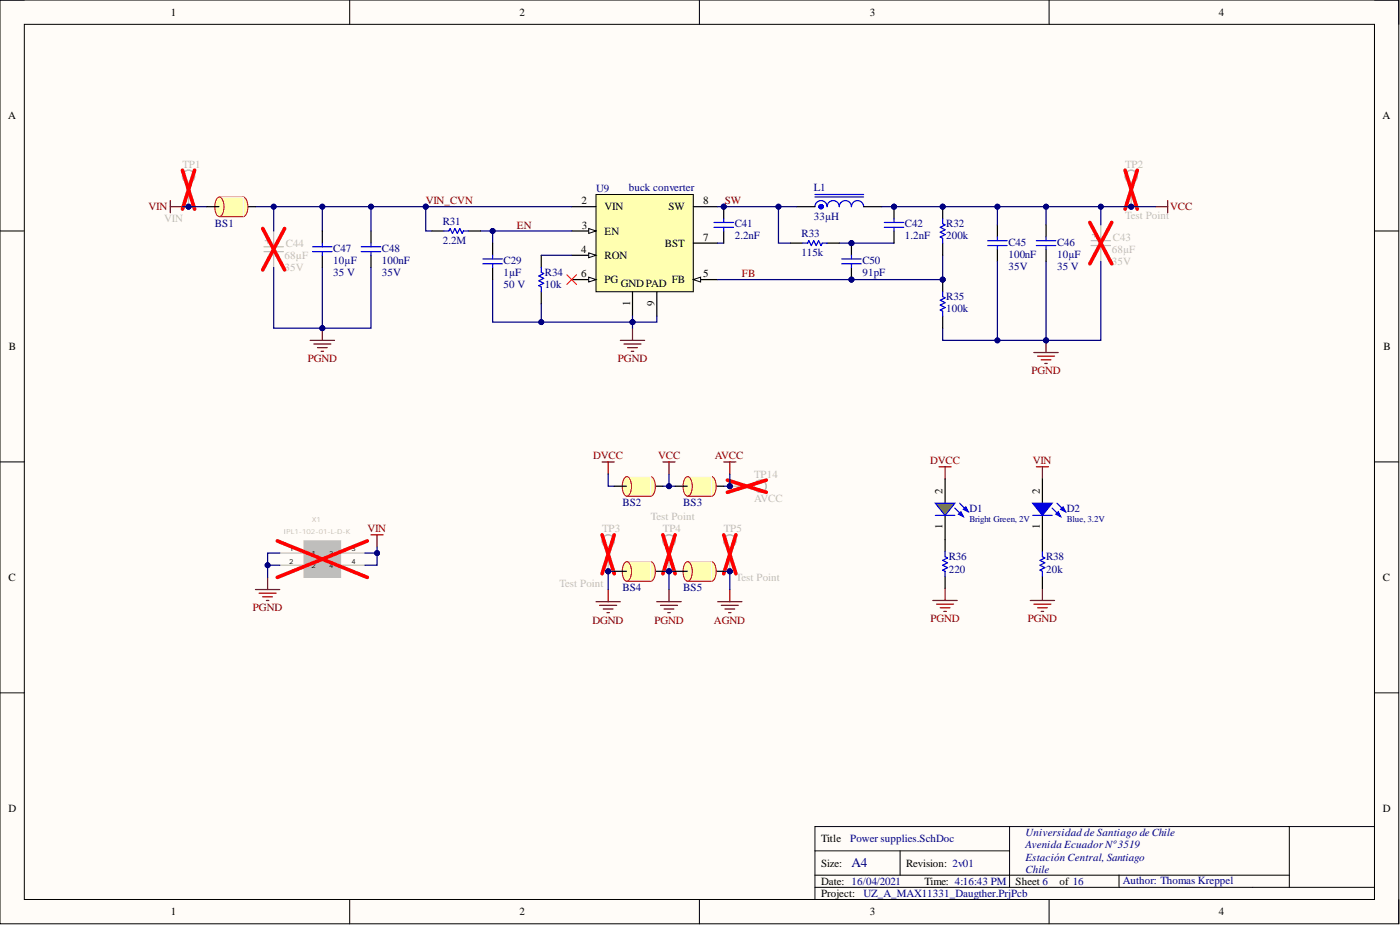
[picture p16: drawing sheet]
<svg xmlns="http://www.w3.org/2000/svg" width="292mm" height="193mm" viewBox="0 0 292 193" stroke-linecap="round" stroke-linejoin="round" font-family="sans-serif">
<defs><g id="words">
<text font-size="2.8" fill="#000080" x="177.6" y="181">A4</text>
<g font-size="2.3">
<text x="35.6" y="3.3">1</text>
<text x="108.4" y="3.3">2</text>
<text x="181.5" y="3.3">3</text>
<text x="254.3" y="3.3">4</text>
<text x="1.7" y="24.9">A</text>
<text x="288.5" y="24.9">A</text>
<text x="121.3" y="42.6">2</text>
<text x="121.4" y="47.7">3</text>
<text x="126.1" y="43.9">VIN</text>
<text x="139.5" y="43.9">SW</text>
<text x="146.7" y="42.6">8</text>
<text x="121.2" y="52.7">4</text>
<text x="126.1" y="48.9">EN</text>
<text x="138.7" y="51.5">BST</text>
<text x="146.7" y="50.2">7</text>
<text x="121.2" y="57.8">6</text>
<text x="126.1" y="54">RON</text>
<text x="126.1" y="59.1">PG</text>
<text x="129.5" y="59.8">GNDPAD</text>
<text x="140.2" y="59.1">FB</text>
<text x="146.7" y="57.8">5</text>
<text x="131.5" y="63.7" transform="rotate(-90 131.5 63.7)">1</text>
<text x="136.5" y="63.9" transform="rotate(-90 136.5 63.9)">9</text>
<text x="1.9" y="73">B</text>
<text x="288.6" y="73">B</text>
<text x="196.7" y="103" transform="rotate(-90 196.7 103)">2</text>
<text x="217" y="103" transform="rotate(-90 217 103)">2</text>
<text x="196.7" y="110.4" transform="rotate(-90 196.7 110.4)">1</text>
<text x="217" y="110.4" transform="rotate(-90 217 110.4)">1</text>
<text x="1.8" y="121.2">C</text>
<text x="288.5" y="121.2">C</text>
<text x="1.8" y="169.4">D</text>
<text x="288.5" y="169.4">D</text>
<text x="171.3" y="175.7">Title</text>
<text x="171.3" y="180.8">Size:</text>
<text x="171.3" y="184.6">Date: 16/04/2021</text>
<text x="189.1" y="180.8">Revision: 2v01</text>
<text x="192.9" y="184.6">Time: 4:16:43 PM</text>
<text x="211.9" y="184.6">Sheet 6</text>
<text x="221" y="184.6">of 16</text>
<text x="35.6" y="190.9">1</text>
<text x="108.4" y="190.9">2</text>
<text x="171.3" y="187.1">Project:</text>
<text x="181.5" y="190.9">3</text>
<text x="254.3" y="190.9">4</text>
</g>
<g font-size="2.3" fill="#bfbebc">
<text x="38.1" y="35">TP1</text>
<text x="234.7" y="35">TP2</text>
<text x="34.3" y="46.4">VIN</text>
<text x="234.7" y="45.6">Test Point</text>
<text x="59.6" y="51.5">C44</text>
<text x="232" y="52.7">68µF</text>
<text x="232.2" y="50.2">C43</text>
<text x="59.4" y="56.6">35V</text>
<text x="59.4" y="54">68µF</text>
<text x="232" y="55.3">35V</text>
<text x="157.3" y="99.7">TP14</text>
<text x="157.3" y="104.7">AVCC</text>
<text x="125.6" y="111.1">TP3</text>
<text x="135.8" y="108.5">Test Point</text>
<text x="138.3" y="111.1">TP4</text>
<text x="151" y="111.1">TP5</text>
<text x="116.7" y="122.5">Test Point</text>
<text x="153.5" y="121.2">Test Point</text>
</g>
<g font-size="2.3" fill="#000080">
<text x="124.4" y="40.1">U9</text>
<text x="131.2" y="39.8">buck converter</text>
<text x="169.8" y="39.8">L1</text>
<text x="44.8" y="47.3">BS1</text>
<text x="92.4" y="46.9">R31</text>
<text x="153.3" y="47.4">C41</text>
<text x="169.8" y="45.9">33µH</text>
<text x="188.8" y="47.4">C42</text>
<text x="197.4" y="47.4">R32</text>
<text x="69.5" y="52.5">C47</text>
<text x="79.7" y="52.5">C48</text>
<text x="92.4" y="51">2.2M</text>
<text x="153.3" y="50">2.2nF</text>
<text x="167.2" y="49.5">R33</text>
<text x="167.2" y="53.5">115k</text>
<text x="188.8" y="50">1.2nF</text>
<text x="197.4" y="50">200k</text>
<text x="210.4" y="51.2">C45</text>
<text x="210.4" y="53.8">100nF</text>
<text x="220.5" y="51.2">C46</text>
<text x="220.5" y="53.8">10µF</text>
<text x="69.5" y="57.6">35 V</text>
<text x="69.5" y="55">10µF</text>
<text x="79.7" y="57.6">35V</text>
<text x="79.7" y="55">100nF</text>
<text x="105.1" y="55">C29</text>
<text x="105.1" y="57.6">1µF</text>
<text x="113.7" y="57.6">R34</text>
<text x="179.9" y="55">C50</text>
<text x="179.9" y="57.6">91pF</text>
<text x="210.4" y="56.3">35V</text>
<text x="220.5" y="56.3">35 V</text>
<text x="105.1" y="60.1">50 V</text>
<text x="113.7" y="60.1">10k</text>
<text x="197.4" y="62.6">R35</text>
<text x="197.4" y="65.2">100k</text>
<text x="129.9" y="105.6">BS2</text>
<text x="142.5" y="105.6">BS3</text>
<text x="202.3" y="106.8">D1</text>
<text x="222.6" y="106.8">D2</text>
<text x="197.9" y="116.9">R36</text>
<text x="197.9" y="119.4">220</text>
<text x="218.3" y="116.9">R38</text>
<text x="218.3" y="119.4">20k</text>
<text x="129.9" y="123.3">BS4</text>
<text x="142.5" y="123.3">BS5</text>
<text x="177.4" y="175.7">Power supplies.SchDoc</text>
<text x="213.9" y="177">Avenida Ecuador Nº3519</text>
<text x="213.9" y="179.5">Estación Central, Santiago</text>
<text x="213.9" y="174.5">Universidad de Santiago de Chile</text>
<text x="213.9" y="182.1">Chile</text>
<text x="234.2" y="184.4">Author: Thomas Kreppel</text>
<text x="180.2" y="187.1">UZ_A_MAX11331_Daugther.PrjPcb</text>
</g>
<g font-size="2.3" fill="#800000">
<text x="31" y="43.9">VIN</text>
<text x="88.8" y="42.6">VIN_CVN</text>
<text x="107.9" y="47.7">EN</text>
<text x="151.3" y="42.6">SW</text>
<text x="244.1" y="43.9">VCC</text>
<text x="154.8" y="57.8">FB</text>
<text x="64.2" y="75.6">PGND</text>
<text x="128.9" y="75.6">PGND</text>
<text x="215.2" y="78.1">PGND</text>
<text x="123.8" y="95.9">DVCC</text>
<text x="137.3" y="95.9">VCC</text>
<text x="149.1" y="95.9">AVCC</text>
<text x="194.1" y="96.9">DVCC</text>
<text x="215.5" y="96.9">VIN</text>
<text x="76.6" y="111.1">VIN</text>
<text x="52.8" y="127.6">PGND</text>
<text x="123.6" y="130.1">DGND</text>
<text x="136.5" y="130.1">PGND</text>
<text x="149" y="130.1">AGND</text>
<text x="194.1" y="129.8">PGND</text>
<text x="214.4" y="129.8">PGND</text>
</g>
<g font-size="1.9" fill="#000080">
<text x="202.3" y="108.9">Bright Green, 2V</text>
<text x="222.6" y="108.9">Blue, 3.2V</text>
</g>
<text font-size="1.4" fill="#bfbebc" x="59.1" y="111.5">IPL1-102-01-L-D-K</text>
<g font-size="1.4">
<text x="60.3" y="117.6">2</text>
<text x="60.4" y="115">1</text>
<text x="65" y="116">1</text>
<text x="65" y="118.5">2</text>
<text x="68.7" y="116">3</text>
<text x="68.7" y="118.5">4</text>
<text x="73.3" y="115">3</text>
<text x="73.3" y="117.6">4</text>
</g>
</g></defs>
<path d="M0 0h291.8v192.7h-291.8z" fill-rule="evenodd" fill="#fffcf8"/>
<path d="M0 0h291.8v192.7h-291.8z" fill="none" stroke="#000" stroke-width=".21"/>
<path d="M5.1 5.1h281.7v182.5h-281.7z" fill-rule="evenodd" fill="#fffcf8"/>
<g fill="none" stroke="#000" stroke-width=".21">
<path d="M0 0h5.1M5.1 5.1h281.7v182.5h-281.7zM73 0v5.1M145.9 0v5.1M218.9 0v5.1M286.8 0h5v5.1M0 48.2h5.1M286.8 48.2h5M0 96.4h5.1M286.8 96.4h5M0 144.5h5.1M286.8 144.5h5"/>
<path d="M170 177.5h40.6M187.8 177.5v5.1M210.6 172.4v12.7M269 172.4v12.7M286.8 172.4h-116.8v15.2M73 187.6v5.1M145.9 187.6v5.1M170 185.1h116.8M170 182.6h99M218.9 187.6v5.1M233.5 182.6v2.5M291.8 187.6v5.1"/>
</g>
<path d="M124.4 40.6h20.3v20.3h-20.3z" fill-rule="evenodd" fill="#ffffb0"/>
<path d="M124.4 40.6h20.3v20.3h-20.3z" fill="none" stroke="#000" stroke-width=".21"/>
<path d="M119.3 43.1h5.1M119.3 48.2h5.1M132 60.9v5" fill="none" stroke="#000" stroke-width=".25"/>
<path d="M122.8 47.7l1.6 .5-1.6 .5z" fill="#f8fcff"/>
<path d="M122.8 47.7l1.6 .5-1.6 .5z" fill="none" stroke="#000" stroke-width=".21"/>
<path d="M119.3 53.3h5.1" fill="none" stroke="#000" stroke-width=".25"/>
<path d="M122.8 52.7l1.6 .6-1.6 .5z" fill="#f8fcff"/>
<path d="M122.8 52.7l1.6 .6-1.6 .5z" fill="none" stroke="#000" stroke-width=".21"/>
<path d="M144.7 58.3h5" fill="none" stroke="#000" stroke-width=".25"/>
<path d="M144.7 58.3l1.5-.5v1z" fill="#f8fcff"/>
<path d="M144.7 58.3l1.5-.5v1z" fill="none" stroke="#000" stroke-width=".21"/>
<path d="M119.3 58.3h5.1" fill="none" stroke="#000" stroke-width=".25"/>
<path d="M122.8 57.8l1.6 .5-1.6 .5z" fill="#f8fcff"/>
<path d="M122.8 57.8l1.6 .5-1.6 .5z" fill="none" stroke="#000" stroke-width=".21"/>
<path d="M77.4 48.2v2.5M77.4 53.3v2.5M112.9 53.3v2.5M144.7 50.7h5M144.7 43.1h5M166.2 43.1h3.8M180.2 43.1h3.8M208.1 46.9v2.6M208.1 52v2.5M112.9 60.9v2.5M137 60.9v5" fill="none" stroke="#000" stroke-width=".25"/>
<path d="M75.4 52.5h4M75.4 51.5h4M77.4 50.7v.8M77.4 52.5v.8M112.9 55.8v1l.5 .3-1 .5 1 .5-1 .5 1 .5-1 .5 .5 .2v1.1M170 43.1a1.27 1.27 0 0 1 1.3-1.3 1.27 1.27 0 0 1 1.3 1.3 1.27 1.27 0 0 1 1.2-1.3 1.27 1.27 0 0 1 1.3 1.3 1.27 1.27 0 0 1 1.3-1.3 1.27 1.27 0 0 1 1.2 1.3 1.27 1.27 0 0 1 1.3-1.3 1.27 1.27 0 0 1 1.3 1.3M170 41.1h10.2M170 40.6h10.2M206.1 51.2h4M206.1 50.2h4M208.1 49.5v.7M208.1 51.2v.8" fill="none" stroke="#00f" stroke-width=".25"/>
<circle cx="171.3" cy="43.1" r=".18" fill="none" stroke="#00f" stroke-width=".76"/>
<path d="M55.1 51.5h4M55.1 52.5h4M55.3 50.2h1M55.8 49.7v1M57.1 48.2v3.3M57.1 52.5v3.3M227.6 50.2h4.1M227.6 51.2h4.1M227.9 48.9h1M228.4 48.4v1.1M229.7 46.9v3.3M229.7 51.2v3.3" fill="none" stroke="#bfbebc" stroke-width=".25"/>
<path d="M54.8 47.7l4.6 8.6M59.4 47.7l-4.6 8.6M227.4 46.4l4.6 8.6M232 46.4l-4.6 8.6" fill="none" stroke="#f00" stroke-width=".76"/>
<g fill="none" stroke="#800000" stroke-width=".25">
<path d="M35.5 41.8v2.6M35.5 43.1h2.6M64.7 71h5.1M65.5 71.8h3.5M66.2 72.5h2.1M67 73.3h.5M67.3 68.5v2.5M129.4 71h5.1M130.2 71.8h3.5M131 72.5h2M131.7 73.3h.5M132 68.5v2.5"/>
<path d="M125.6 96.4h2.6M126.9 96.4v2.5M151 96.4h2.5M152.3 96.4v2.5"/>
</g>
<circle cx="67.3" cy="68.5" r=".51" fill="#000080"/>
<circle cx="67.3" cy="68.5" r=".51" fill="none" stroke="#000080" stroke-width=".21"/>
<path d="M215.7 73.5h5.1M216.5 74.3h3.5M217.2 75.1h2.1M218 75.8h.5M218.3 71v2.5" fill="none" stroke="#800000" stroke-width=".25"/>
<circle cx="218.3" cy="71" r=".51" fill="#000080"/>
<circle cx="218.3" cy="71" r=".51" fill="none" stroke="#000080" stroke-width=".21"/>
<g fill="none" stroke="#800000" stroke-width=".25">
<path d="M124.4 125.5h5M125.1 126.3h3.6M125.9 127h2M126.6 127.8h.5M126.9 123v2.5M137 125.5h5.1M137.8 126.3h3.6M138.6 127h2M139.3 127.8h.5M139.6 123v2.5M149.7 125.5h5.1M150.5 126.3h3.5"/>
<path d="M151.3 127h2M152 127.8h.5M152.3 123v2.5"/>
</g>
<path d="M118.3 57.3l2 2M120.3 57.3l-2 2" fill="none" stroke="#f00" stroke-width=".21"/>
<circle cx="236" cy="43.1" r=".51" fill="#000080"/>
<circle cx="236" cy="43.1" r=".51" fill="none" stroke="#000080" stroke-width=".21"/>
<path d="M236 38v5.1" fill="none" stroke="#bfbebc" stroke-width=".25"/>
<circle cx="236" cy="43.1" r=".51" fill="#000080"/>
<circle cx="236" cy="43.1" r=".51" fill="none" stroke="#000080" stroke-width=".21"/>
<circle cx="236" cy="36.8" r="1.27" fill="none" stroke="#bfbebc" stroke-width=".25"/>
<path d="M234.7 35.5l2.6 8.1M237.3 35.5l-2.6 8.1" fill="none" stroke="#f00" stroke-width=".76"/>
<circle cx="39.3" cy="43.1" r=".51" fill="#000080"/>
<circle cx="39.3" cy="43.1" r=".51" fill="none" stroke="#000080" stroke-width=".21"/>
<path d="M39.3 38v5.1" fill="none" stroke="#bfbebc" stroke-width=".25"/>
<circle cx="39.3" cy="43.1" r=".51" fill="#000080"/>
<circle cx="39.3" cy="43.1" r=".51" fill="none" stroke="#000080" stroke-width=".21"/>
<circle cx="39.3" cy="36.8" r="1.27" fill="none" stroke="#bfbebc" stroke-width=".25"/>
<path d="M38.1 35.5l2.5 8.1M40.6 35.5l-2.5 8.1" fill="none" stroke="#f00" stroke-width=".76"/>
<circle cx="139.6" cy="119.2" r=".51" fill="#000080"/>
<circle cx="139.6" cy="119.2" r=".51" fill="none" stroke="#000080" stroke-width=".21"/>
<path d="M139.6 114.1v5.1" fill="none" stroke="#bfbebc" stroke-width=".25"/>
<circle cx="139.6" cy="119.2" r=".51" fill="#000080"/>
<circle cx="139.6" cy="119.2" r=".51" fill="none" stroke="#000080" stroke-width=".21"/>
<circle cx="139.6" cy="112.8" r="1.27" fill="none" stroke="#bfbebc" stroke-width=".25"/>
<path d="M138.3 111.6l2.5 8.1M140.8 111.6l-2.5 8.1" fill="none" stroke="#f00" stroke-width=".76"/>
<circle cx="152.3" cy="119.2" r=".51" fill="#000080"/>
<circle cx="152.3" cy="119.2" r=".51" fill="none" stroke="#000080" stroke-width=".21"/>
<path d="M152.3 114.1v5.1" fill="none" stroke="#bfbebc" stroke-width=".25"/>
<circle cx="152.3" cy="119.2" r=".51" fill="#000080"/>
<circle cx="152.3" cy="119.2" r=".51" fill="none" stroke="#000080" stroke-width=".21"/>
<circle cx="152.3" cy="112.8" r="1.27" fill="none" stroke="#bfbebc" stroke-width=".25"/>
<path d="M151 111.6l2.5 8.1M153.5 111.6l-2.5 8.1" fill="none" stroke="#f00" stroke-width=".76"/>
<circle cx="126.9" cy="119.2" r=".51" fill="#000080"/>
<circle cx="126.9" cy="119.2" r=".51" fill="none" stroke="#000080" stroke-width=".21"/>
<path d="M126.9 114.1v5.1" fill="none" stroke="#bfbebc" stroke-width=".25"/>
<circle cx="126.9" cy="119.2" r=".51" fill="#000080"/>
<circle cx="126.9" cy="119.2" r=".51" fill="none" stroke="#000080" stroke-width=".21"/>
<circle cx="126.9" cy="112.8" r="1.27" fill="none" stroke="#bfbebc" stroke-width=".25"/>
<path d="M125.6 111.6l2.6 8.1M128.2 111.6l-2.6 8.1" fill="none" stroke="#f00" stroke-width=".76"/>
<path d="M63.4 112.8h7.7v7.7h-7.7z" fill-rule="evenodd" fill="#bfbebc"/>
<path d="M58.4 115.4h4.8M58.4 117.9h4.8M63.4 112.8h7.7v7.7h-7.7zM71.3 115.4h4.8M71.3 117.9h4.8" fill="none" stroke="#bfbebc" stroke-width=".25"/>
<path d="M57.9 112.8l18.7 7.7M76.6 112.8l-18.7 7.7" fill="none" stroke="#f00" stroke-width=".76"/>
<g fill="none" stroke="#800000" stroke-width=".25">
<path d="M241.1 43.1h2.5M243.6 41.8v2.6M138.3 96.4h2.5M139.6 96.4v2.5M195.9 97.4h2.6M197.2 97.4v2.5M216.2 97.4h2.6M217.5 97.4v2.5M77.4 111.6h2.5M78.7 111.6v2.5M53.3 123h5.1M54.1 123.7h3.5"/>
<path d="M54.8 124.5h2M55.6 125.3h.5M55.8 120.5v2.5M194.7 125.3h5M195.4 126h3.6M196.2 126.8h2M196.9 127.6h.5M197.2 122.7v2.6M215 125.3h5M215.7 126h3.6M216.5 126.8h2M217.2 127.6h.5"/>
<path d="M217.5 122.7v2.6"/>
</g>
<path d="M217.5 112.6v2.5M217.5 120.2v2.5" fill="none" stroke="#000" stroke-width=".25"/>
<path d="M217.5 115.1v1l.5 .3-1 .5 1 .5-1 .5 1 .5-1 .5 .5 .3v1" fill="none" stroke="#00f" stroke-width=".25"/>
<circle cx="88.8" cy="43.1" r=".51" fill="#000080"/>
<circle cx="88.8" cy="43.1" r=".51" fill="none" stroke="#000080" stroke-width=".21"/>
<path d="M197.2 112.6v2.5M197.2 120.2v2.5" fill="none" stroke="#000" stroke-width=".25"/>
<path d="M197.2 115.1v1l.5 .3-1 .5 1 .5-1 .5 1 .5-1 .5 .5 .3v1" fill="none" stroke="#00f" stroke-width=".25"/>
<circle cx="152.3" cy="101.4" r=".51" fill="#000080"/>
<circle cx="152.3" cy="101.4" r=".51" fill="none" stroke="#000080" stroke-width=".21"/>
<path d="M152.3 101.4h5" fill="none" stroke="#bfbebc" stroke-width=".25"/>
<circle cx="152.3" cy="101.4" r=".51" fill="#000080"/>
<circle cx="152.3" cy="101.4" r=".51" fill="none" stroke="#000080" stroke-width=".21"/>
<circle cx="158.6" cy="101.4" r="1.27" fill="none" stroke="#bfbebc" stroke-width=".25"/>
<path d="M151.8 100.2l8.1 2.5M159.9 100.2l-8.1 2.5" fill="none" stroke="#f00" stroke-width=".76"/>
<path d="M218.3 43.1v3.8" fill="none" stroke="#000080" stroke-width=".25"/>
<circle cx="218.3" cy="43.1" r=".51" fill="#000080"/>
<circle cx="218.3" cy="43.1" r=".51" fill="none" stroke="#000080" stroke-width=".21"/>
<path d="M38.1 43.1h5" fill="none" stroke="#000080" stroke-width=".25"/>
<circle cx="39.3" cy="43.1" r=".51" fill="#000080"/>
<circle cx="39.3" cy="43.1" r=".51" fill="none" stroke="#000080" stroke-width=".21"/>
<path d="M53.3 43.1h66" fill="none" stroke="#000080" stroke-width=".25"/>
<circle cx="57.1" cy="43.1" r=".51" fill="#000080"/>
<circle cx="57.1" cy="43.1" r=".51" fill="none" stroke="#000080" stroke-width=".21"/>
<circle cx="67.3" cy="43.1" r=".51" fill="#000080"/>
<circle cx="67.3" cy="43.1" r=".51" fill="none" stroke="#000080" stroke-width=".21"/>
<circle cx="77.4" cy="43.1" r=".51" fill="#000080"/>
<circle cx="77.4" cy="43.1" r=".51" fill="none" stroke="#000080" stroke-width=".21"/>
<circle cx="88.8" cy="43.1" r=".51" fill="#000080"/>
<circle cx="88.8" cy="43.1" r=".51" fill="none" stroke="#000080" stroke-width=".21"/>
<path d="M55.8 117.9h2.6" fill="none" stroke="#000080" stroke-width=".25"/>
<circle cx="55.8" cy="117.9" r=".51" fill="#000080"/>
<circle cx="55.8" cy="117.9" r=".51" fill="none" stroke="#000080" stroke-width=".21"/>
<path d="M58.4 115.4h-2.6v5.1" fill="none" stroke="#000080" stroke-width=".25"/>
<circle cx="55.8" cy="117.9" r=".51" fill="#000080"/>
<circle cx="55.8" cy="117.9" r=".51" fill="none" stroke="#000080" stroke-width=".21"/>
<path d="M57.1 55.8v12.7h10.2v-12.7" fill="none" stroke="#000080" stroke-width=".25"/>
<circle cx="67.3" cy="68.5" r=".51" fill="#000080"/>
<circle cx="67.3" cy="68.5" r=".51" fill="none" stroke="#000080" stroke-width=".21"/>
<path d="M77.4 55.8v12.7h-10.1" fill="none" stroke="#000080" stroke-width=".25"/>
<circle cx="67.3" cy="68.5" r=".51" fill="#000080"/>
<circle cx="67.3" cy="68.5" r=".51" fill="none" stroke="#000080" stroke-width=".21"/>
<path d="M78.7 114.1v3.8h-2.6" fill="none" stroke="#000080" stroke-width=".25"/>
<circle cx="78.7" cy="115.4" r=".51" fill="#000080"/>
<circle cx="78.7" cy="115.4" r=".51" fill="none" stroke="#000080" stroke-width=".21"/>
<path d="M76.1 115.4h2.6" fill="none" stroke="#000080" stroke-width=".25"/>
<circle cx="78.7" cy="115.4" r=".51" fill="#000080"/>
<circle cx="78.7" cy="115.4" r=".51" fill="none" stroke="#000080" stroke-width=".21"/>
<path d="M88.8 43.1v5.1h1.3" fill="none" stroke="#000080" stroke-width=".25"/>
<circle cx="88.8" cy="43.1" r=".51" fill="#000080"/>
<circle cx="88.8" cy="43.1" r=".51" fill="none" stroke="#000080" stroke-width=".21"/>
<path d="M100.2 48.2h19.1" fill="none" stroke="#000080" stroke-width=".25"/>
<circle cx="102.8" cy="48.2" r=".51" fill="#000080"/>
<circle cx="102.8" cy="48.2" r=".51" fill="none" stroke="#000080" stroke-width=".21"/>
<path d="M102.8 58.3v8.9h34.2v-1.3" fill="none" stroke="#000080" stroke-width=".25"/>
<circle cx="112.9" cy="67.2" r=".51" fill="#000080"/>
<circle cx="112.9" cy="67.2" r=".51" fill="none" stroke="#000080" stroke-width=".21"/>
<circle cx="132" cy="67.2" r=".51" fill="#000080"/>
<circle cx="132" cy="67.2" r=".51" fill="none" stroke="#000080" stroke-width=".21"/>
<path d="M112.9 53.3h6.4M128.2 119.2h-1.3v3.8" fill="none" stroke="#000080" stroke-width=".25"/>
<circle cx="126.9" cy="119.2" r=".51" fill="#000080"/>
<circle cx="126.9" cy="119.2" r=".51" fill="none" stroke="#000080" stroke-width=".21"/>
<path d="M126.9 98.9v2.5h1.3M138.3 119.2h2.5" fill="none" stroke="#000080" stroke-width=".25"/>
<circle cx="139.6" cy="119.2" r=".51" fill="#000080"/>
<circle cx="139.6" cy="119.2" r=".51" fill="none" stroke="#000080" stroke-width=".21"/>
<path d="M138.3 101.4h2.5" fill="none" stroke="#000080" stroke-width=".25"/>
<circle cx="139.6" cy="101.4" r=".51" fill="#000080"/>
<circle cx="139.6" cy="101.4" r=".51" fill="none" stroke="#000080" stroke-width=".21"/>
<path d="M196.7 53.3v5h-47" fill="none" stroke="#000080" stroke-width=".25"/>
<circle cx="196.7" cy="58.3" r=".51" fill="#000080"/>
<circle cx="196.7" cy="58.3" r=".51" fill="none" stroke="#000080" stroke-width=".21"/>
<circle cx="177.6" cy="58.3" r=".51" fill="#000080"/>
<circle cx="177.6" cy="58.3" r=".51" fill="none" stroke="#000080" stroke-width=".21"/>
<path d="M149.7 43.1h16.5" fill="none" stroke="#000080" stroke-width=".25"/>
<circle cx="151" cy="43.1" r=".51" fill="#000080"/>
<circle cx="151" cy="43.1" r=".51" fill="none" stroke="#000080" stroke-width=".21"/>
<circle cx="162.4" cy="43.1" r=".51" fill="#000080"/>
<circle cx="162.4" cy="43.1" r=".51" fill="none" stroke="#000080" stroke-width=".21"/>
<path d="M151 119.2h1.3v3.8" fill="none" stroke="#000080" stroke-width=".25"/>
<circle cx="152.3" cy="119.2" r=".51" fill="#000080"/>
<circle cx="152.3" cy="119.2" r=".51" fill="none" stroke="#000080" stroke-width=".21"/>
<path d="M152.3 98.9v2.5h-1.3" fill="none" stroke="#000080" stroke-width=".25"/>
<circle cx="152.3" cy="101.4" r=".51" fill="#000080"/>
<circle cx="152.3" cy="101.4" r=".51" fill="none" stroke="#000080" stroke-width=".21"/>
<path d="M175.1 50.7h11.4" fill="none" stroke="#000080" stroke-width=".25"/>
<circle cx="177.6" cy="50.7" r=".51" fill="#000080"/>
<circle cx="177.6" cy="50.7" r=".51" fill="none" stroke="#000080" stroke-width=".21"/>
<path d="M184 43.1h57.1" fill="none" stroke="#000080" stroke-width=".25"/>
<circle cx="236" cy="43.1" r=".51" fill="#000080"/>
<circle cx="236" cy="43.1" r=".51" fill="none" stroke="#000080" stroke-width=".21"/>
<circle cx="229.7" cy="43.1" r=".51" fill="#000080"/>
<circle cx="229.7" cy="43.1" r=".51" fill="none" stroke="#000080" stroke-width=".21"/>
<circle cx="218.3" cy="43.1" r=".51" fill="#000080"/>
<circle cx="218.3" cy="43.1" r=".51" fill="none" stroke="#000080" stroke-width=".21"/>
<circle cx="208.1" cy="43.1" r=".51" fill="#000080"/>
<circle cx="208.1" cy="43.1" r=".51" fill="none" stroke="#000080" stroke-width=".21"/>
<circle cx="196.7" cy="43.1" r=".51" fill="#000080"/>
<circle cx="196.7" cy="43.1" r=".51" fill="none" stroke="#000080" stroke-width=".21"/>
<circle cx="186.5" cy="43.1" r=".51" fill="#000080"/>
<circle cx="186.5" cy="43.1" r=".51" fill="none" stroke="#000080" stroke-width=".21"/>
<path d="M229.7 54.5v16.5h-33v-2.5" fill="none" stroke="#000080" stroke-width=".25"/>
<circle cx="218.3" cy="71" r=".51" fill="#000080"/>
<circle cx="218.3" cy="71" r=".51" fill="none" stroke="#000080" stroke-width=".21"/>
<circle cx="208.1" cy="71" r=".51" fill="#000080"/>
<circle cx="208.1" cy="71" r=".51" fill="none" stroke="#000080" stroke-width=".21"/>
<path d="M57.1 43.1v5.1" fill="none" stroke="#000080" stroke-width=".25"/>
<circle cx="57.1" cy="43.1" r=".51" fill="#000080"/>
<circle cx="57.1" cy="43.1" r=".51" fill="none" stroke="#000080" stroke-width=".21"/>
<path d="M67.3 43.1v5.1" fill="none" stroke="#000080" stroke-width=".25"/>
<circle cx="67.3" cy="43.1" r=".51" fill="#000080"/>
<circle cx="67.3" cy="43.1" r=".51" fill="none" stroke="#000080" stroke-width=".21"/>
<path d="M77.4 43.1v5.1" fill="none" stroke="#000080" stroke-width=".25"/>
<circle cx="77.4" cy="43.1" r=".51" fill="#000080"/>
<circle cx="77.4" cy="43.1" r=".51" fill="none" stroke="#000080" stroke-width=".21"/>
<path d="M102.8 48.2v2.5" fill="none" stroke="#000080" stroke-width=".25"/>
<circle cx="102.8" cy="48.2" r=".51" fill="#000080"/>
<circle cx="102.8" cy="48.2" r=".51" fill="none" stroke="#000080" stroke-width=".21"/>
<path d="M112.9 63.4v3.8" fill="none" stroke="#000080" stroke-width=".25"/>
<circle cx="112.9" cy="67.2" r=".51" fill="#000080"/>
<circle cx="112.9" cy="67.2" r=".51" fill="none" stroke="#000080" stroke-width=".21"/>
<path d="M132 67.2v1.3" fill="none" stroke="#000080" stroke-width=".25"/>
<circle cx="132" cy="67.2" r=".51" fill="#000080"/>
<circle cx="132" cy="67.2" r=".51" fill="none" stroke="#000080" stroke-width=".21"/>
<path d="M132 65.9v1.3" fill="none" stroke="#000080" stroke-width=".25"/>
<circle cx="132" cy="67.2" r=".51" fill="#000080"/>
<circle cx="132" cy="67.2" r=".51" fill="none" stroke="#000080" stroke-width=".21"/>
<path d="M139.6 119.2v3.8" fill="none" stroke="#000080" stroke-width=".25"/>
<circle cx="139.6" cy="119.2" r=".51" fill="#000080"/>
<circle cx="139.6" cy="119.2" r=".51" fill="none" stroke="#000080" stroke-width=".21"/>
<path d="M139.6 98.9v2.5" fill="none" stroke="#000080" stroke-width=".25"/>
<circle cx="139.6" cy="101.4" r=".51" fill="#000080"/>
<circle cx="139.6" cy="101.4" r=".51" fill="none" stroke="#000080" stroke-width=".21"/>
<path d="M208.1 54.5v16.5" fill="none" stroke="#000080" stroke-width=".25"/>
<circle cx="208.1" cy="71" r=".51" fill="#000080"/>
<circle cx="208.1" cy="71" r=".51" fill="none" stroke="#000080" stroke-width=".21"/>
<path d="M208.1 43.1v3.8" fill="none" stroke="#000080" stroke-width=".25"/>
<circle cx="208.1" cy="43.1" r=".51" fill="#000080"/>
<circle cx="208.1" cy="43.1" r=".51" fill="none" stroke="#000080" stroke-width=".21"/>
<path d="M218.3 54.5v16.5" fill="none" stroke="#000080" stroke-width=".25"/>
<circle cx="218.3" cy="71" r=".51" fill="#000080"/>
<circle cx="218.3" cy="71" r=".51" fill="none" stroke="#000080" stroke-width=".21"/>
<path d="M229.7 43.1v3.8" fill="none" stroke="#000080" stroke-width=".25"/>
<circle cx="229.7" cy="43.1" r=".51" fill="#000080"/>
<circle cx="229.7" cy="43.1" r=".51" fill="none" stroke="#000080" stroke-width=".21"/>
<path d="M149.7 50.7h1.3M162.4 43.1v7.6h2.6" fill="none" stroke="#000080" stroke-width=".25"/>
<circle cx="162.4" cy="43.1" r=".51" fill="#000080"/>
<circle cx="162.4" cy="43.1" r=".51" fill="none" stroke="#000080" stroke-width=".21"/>
<path d="M217.5 99.9v5.1M217.5 107.5v5.1" fill="none" stroke="#000" stroke-width=".25"/>
<path d="M215.5 105h4l-2 2.5z" fill="#00f"/>
<path d="M215.5 105h4l-2 2.5zM215.5 107.5h4M219.5 106l1.8 1.8M220.5 105l1.8 1.8" fill="none" stroke="#00f" stroke-width=".25"/>
<path d="M221.3 106.3l.5-.6 .5 1.1z" fill="#00f"/>
<path d="M221.3 106.3l.5-.6 .5 1.1z" fill="none" stroke="#00f" stroke-width=".25"/>
<path d="M220.3 107.3l.5-.5 .5 1z" fill="#00f"/>
<path d="M220.3 107.3l.5-.5 .5 1z" fill="none" stroke="#00f" stroke-width=".25"/>
<path d="M197.2 99.9v5.1M197.2 107.5v5.1" fill="none" stroke="#000" stroke-width=".25"/>
<path d="M195.2 105h4l-2 2.5z" fill="#6f0"/>
<path d="M195.2 105h4l-2 2.5zM195.2 107.5h4M199.2 106l1.8 1.8M200.2 105l1.8 1.8" fill="none" stroke="#00f" stroke-width=".25"/>
<path d="M201 106.3l.5-.6 .5 1.1z" fill="#00f"/>
<path d="M201 106.3l.5-.6 .5 1.1z" fill="none" stroke="#00f" stroke-width=".25"/>
<path d="M200 107.3l.5-.5 .5 1z" fill="#00f"/>
<path d="M92.6 48.2h1l.3-.5 .5 1 .5-1 .5 1 .5-1 .5 1 .3-.5h1M100.8 55h4M100.8 54h4M102.8 53.3v.7M102.8 55v.8M200 107.3l.5-.5 .5 1z" fill="none" stroke="#00f" stroke-width=".25"/>
<path d="M90.1 48.2h2.5M97.7 48.2h2.5M102.8 50.7v2.6M102.8 55.8v2.5" fill="none" stroke="#000" stroke-width=".25"/>
<circle cx="196.7" cy="58.3" r=".51" fill="#000080"/>
<circle cx="196.7" cy="58.3" r=".51" fill="none" stroke="#000080" stroke-width=".21"/>
<path d="M196.7 58.3v2.6" fill="none" stroke="#000" stroke-width=".25"/>
<circle cx="196.7" cy="58.3" r=".51" fill="#000080"/>
<circle cx="196.7" cy="58.3" r=".51" fill="none" stroke="#000080" stroke-width=".21"/>
<path d="M196.7 65.9v2.6" fill="none" stroke="#000" stroke-width=".25"/>
<path d="M196.7 60.9v1l.5 .2-1 .5 1 .5-1 .6 1 .5-1 .5 .5 .2v1" fill="none" stroke="#00f" stroke-width=".25"/>
<circle cx="196.7" cy="43.1" r=".51" fill="#000080"/>
<circle cx="196.7" cy="43.1" r=".51" fill="none" stroke="#000080" stroke-width=".21"/>
<path d="M196.7 43.1v2.5" fill="none" stroke="#000" stroke-width=".25"/>
<circle cx="196.7" cy="43.1" r=".51" fill="#000080"/>
<circle cx="196.7" cy="43.1" r=".51" fill="none" stroke="#000080" stroke-width=".21"/>
<path d="M50.8 43.1h2.5M165 50.7h2.5M172.6 50.7h2.5M196.7 50.7v2.6" fill="none" stroke="#000" stroke-width=".25"/>
<path d="M167.5 50.7h1l.3-.5 .5 1 .5-1 .5 1 .5-1 .5 1 .3-.5h1M196.7 45.6v1.1l.5 .2-1 .5 1 .5-1 .5 1 .5-1 .6 .5 .2v1" fill="none" stroke="#00f" stroke-width=".25"/>
<path d="M50.5 41.2l.3-.1a2.28 2.28 0 0 1 .9 2.7 1.41 1.41 0 0 1-.9 1.4 2.27 2.27 0 0 1-1-2.7l.4-1z" fill="#ffffb0"/>
<path d="M45.8 41.1h4.9M50.5 41.2l.3-.1a2.28 2.28 0 0 1 .9 2.7 1.41 1.41 0 0 1-.9 1.4 2.27 2.27 0 0 1-1-2.7l.4-1z" fill="none" stroke="#bf0000" stroke-width=".21"/>
<path d="M45.7 41.1h5v4.1h-5z" fill-rule="evenodd" fill="#ffffb0"/>
<path d="M45.7 41.1h5v4.1h-5z" fill="none" stroke="#fff0ff" stroke-width=".21"/>
<path d="M45.5 41.2l.3-.1a2.27 2.27 0 0 1 .9 2.7 1.41 1.41 0 0 1-.9 1.4 2.28 2.28 0 0 1-.9-2.7l.1-.6z" fill="#ffffb0"/>
<path d="M45.5 41.2l.3-.1a2.27 2.27 0 0 1 .9 2.7 1.41 1.41 0 0 1-.9 1.4 2.28 2.28 0 0 1-.9-2.7l.1-.6zM45.8 45.2h5" fill="none" stroke="#bf0000" stroke-width=".21"/>
<path d="M43.1 43.1h2.6M135.8 101.4h2.5" fill="none" stroke="#000" stroke-width=".25"/>
<path d="M135.5 99.5l.3-.1a2.28 2.28 0 0 1 .9 2.7 1.41 1.41 0 0 1-.9 1.4 2.27 2.27 0 0 1-.9-2.7l.3-1z" fill="#ffffb0"/>
<path d="M130.8 99.4h5M135.5 99.5l.3-.1a2.28 2.28 0 0 1 .9 2.7 1.41 1.41 0 0 1-.9 1.4 2.27 2.27 0 0 1-.9-2.7l.3-1z" fill="none" stroke="#bf0000" stroke-width=".21"/>
<path d="M130.7 99.4h5.1v4.1h-5.1z" fill-rule="evenodd" fill="#ffffb0"/>
<path d="M130.7 99.4h5.1v4.1h-5.1z" fill="none" stroke="#fff0ff" stroke-width=".21"/>
<path d="M130.5 99.5l.3-.1a2.27 2.27 0 0 1 .9 2.7 1.41 1.41 0 0 1-.9 1.4 2.28 2.28 0 0 1-.9-2.7l.1-.5z" fill="#ffffb0"/>
<path d="M130.5 99.5l.3-.1a2.27 2.27 0 0 1 .9 2.7 1.41 1.41 0 0 1-.9 1.4 2.28 2.28 0 0 1-.9-2.7l.1-.5zM130.8 103.5h5" fill="none" stroke="#bf0000" stroke-width=".21"/>
<path d="M128.2 101.4h2.5M148.5 101.4h2.5" fill="none" stroke="#000" stroke-width=".25"/>
<path d="M148.2 99.5l.3-.1a2.28 2.28 0 0 1 .9 2.7 1.41 1.41 0 0 1-.9 1.4 2.27 2.27 0 0 1-1-2.7l.4-1z" fill="#ffffb0"/>
<path d="M143.5 99.4h5M148.2 99.5l.3-.1a2.28 2.28 0 0 1 .9 2.7 1.41 1.41 0 0 1-.9 1.4 2.27 2.27 0 0 1-1-2.7l.4-1z" fill="none" stroke="#bf0000" stroke-width=".21"/>
<path d="M143.4 99.4h5.1v4.1h-5.1z" fill-rule="evenodd" fill="#ffffb0"/>
<path d="M143.4 99.4h5.1v4.1h-5.1z" fill="none" stroke="#fff0ff" stroke-width=".21"/>
<path d="M143.2 99.5l.3-.1a2.27 2.27 0 0 1 .9 2.7 1.41 1.41 0 0 1-.9 1.4 2.28 2.28 0 0 1-.9-2.7l.1-.5z" fill="#ffffb0"/>
<path d="M143.2 99.5l.3-.1a2.27 2.27 0 0 1 .9 2.7 1.41 1.41 0 0 1-.9 1.4 2.28 2.28 0 0 1-.9-2.7l.1-.5zM143.5 103.5h5" fill="none" stroke="#bf0000" stroke-width=".21"/>
<path d="M135.8 119.2h2.5M140.8 101.4h2.6" fill="none" stroke="#000" stroke-width=".25"/>
<path d="M135.5 117.3l.3-.1a2.28 2.28 0 0 1 .9 2.7 1.41 1.41 0 0 1-.9 1.4 2.27 2.27 0 0 1-.9-2.7l.3-1z" fill="#ffffb0"/>
<path d="M130.8 117.2h5M135.5 117.3l.3-.1a2.28 2.28 0 0 1 .9 2.7 1.41 1.41 0 0 1-.9 1.4 2.27 2.27 0 0 1-.9-2.7l.3-1z" fill="none" stroke="#bf0000" stroke-width=".21"/>
<path d="M130.7 117.2h5.1v4.1h-5.1z" fill-rule="evenodd" fill="#ffffb0"/>
<path d="M130.7 117.2h5.1v4.1h-5.1z" fill="none" stroke="#fff0ff" stroke-width=".21"/>
<path d="M130.5 117.3l.3-.1a2.27 2.27 0 0 1 .9 2.7 1.41 1.41 0 0 1-.9 1.4 2.28 2.28 0 0 1-.9-2.7l.1-.6z" fill="#ffffb0"/>
<path d="M130.5 117.3l.3-.1a2.27 2.27 0 0 1 .9 2.7 1.41 1.41 0 0 1-.9 1.4 2.28 2.28 0 0 1-.9-2.7l.1-.6zM130.8 121.3h5" fill="none" stroke="#bf0000" stroke-width=".21"/>
<path d="M128.2 119.2h2.5M148.5 119.2h2.5" fill="none" stroke="#000" stroke-width=".25"/>
<path d="M148.2 117.3l.3-.1a2.28 2.28 0 0 1 .9 2.7 1.41 1.41 0 0 1-.9 1.4 2.27 2.27 0 0 1-1-2.7l.4-1z" fill="#ffffb0"/>
<path d="M143.5 117.2h5M148.2 117.3l.3-.1a2.28 2.28 0 0 1 .9 2.7 1.41 1.41 0 0 1-.9 1.4 2.27 2.27 0 0 1-1-2.7l.4-1z" fill="none" stroke="#bf0000" stroke-width=".21"/>
<path d="M143.4 117.2h5.1v4.1h-5.1z" fill-rule="evenodd" fill="#ffffb0"/>
<path d="M143.4 117.2h5.1v4.1h-5.1z" fill="none" stroke="#fff0ff" stroke-width=".21"/>
<path d="M143.2 117.3l.3-.1a2.27 2.27 0 0 1 .9 2.7 1.41 1.41 0 0 1-.9 1.4 2.28 2.28 0 0 1-.9-2.7l.1-.6z" fill="#ffffb0"/>
<path d="M143.2 117.3l.3-.1a2.27 2.27 0 0 1 .9 2.7 1.41 1.41 0 0 1-.9 1.4 2.28 2.28 0 0 1-.9-2.7l.1-.6zM143.5 121.3h5" fill="none" stroke="#bf0000" stroke-width=".21"/>
<path d="M67.3 48.2v2.5M67.3 53.3v2.5M218.3 46.9v2.6M218.3 52v2.5M140.8 119.2h2.6" fill="none" stroke="#000" stroke-width=".25"/>
<path d="M65.2 52.5h4.1M65.2 51.5h4.1M67.3 50.7v.8M67.3 52.5v.8M216.2 51.2h4.1M216.2 50.2h4.1M218.3 49.5v.7M218.3 51.2v.8" fill="none" stroke="#00f" stroke-width=".25"/>
<circle cx="186.5" cy="43.1" r=".51" fill="#000080"/>
<circle cx="186.5" cy="43.1" r=".51" fill="none" stroke="#000080" stroke-width=".21"/>
<path d="M186.5 43.1v2.5" fill="none" stroke="#000" stroke-width=".25"/>
<circle cx="186.5" cy="43.1" r=".51" fill="#000080"/>
<circle cx="186.5" cy="43.1" r=".51" fill="none" stroke="#000080" stroke-width=".21"/>
<path d="M186.5 48.2v2.5" fill="none" stroke="#000" stroke-width=".25"/>
<path d="M184.5 47.4h4.1M184.5 46.4h4.1M186.5 45.6v.8M186.5 47.4v.8" fill="none" stroke="#00f" stroke-width=".25"/>
<circle cx="177.6" cy="50.7" r=".51" fill="#000080"/>
<circle cx="177.6" cy="50.7" r=".51" fill="none" stroke="#000080" stroke-width=".21"/>
<circle cx="177.6" cy="58.3" r=".51" fill="#000080"/>
<circle cx="177.6" cy="58.3" r=".51" fill="none" stroke="#000080" stroke-width=".21"/>
<path d="M177.6 50.7v2.6" fill="none" stroke="#000" stroke-width=".25"/>
<circle cx="177.6" cy="50.7" r=".51" fill="#000080"/>
<circle cx="177.6" cy="50.7" r=".51" fill="none" stroke="#000080" stroke-width=".21"/>
<path d="M177.6 55.8v2.5" fill="none" stroke="#000" stroke-width=".25"/>
<circle cx="177.6" cy="58.3" r=".51" fill="#000080"/>
<circle cx="177.6" cy="58.3" r=".51" fill="none" stroke="#000080" stroke-width=".21"/>
<path d="M175.6 55h4.1M175.6 54h4.1M177.6 53.3v.7M177.6 55v.8" fill="none" stroke="#00f" stroke-width=".25"/>
<circle cx="151" cy="43.1" r=".51" fill="#000080"/>
<circle cx="151" cy="43.1" r=".51" fill="none" stroke="#000080" stroke-width=".21"/>
<path d="M151 43.1v2.5" fill="none" stroke="#000" stroke-width=".25"/>
<circle cx="151" cy="43.1" r=".51" fill="#000080"/>
<circle cx="151" cy="43.1" r=".51" fill="none" stroke="#000080" stroke-width=".21"/>
<path d="M151 48.2v2.5" fill="none" stroke="#000" stroke-width=".25"/>
<path d="M149 47.4h4M149 46.4h4M151 45.6v.8M151 47.4v.8" fill="none" stroke="#00f" stroke-width=".25"/>
<use href="#words"/>
</svg>
